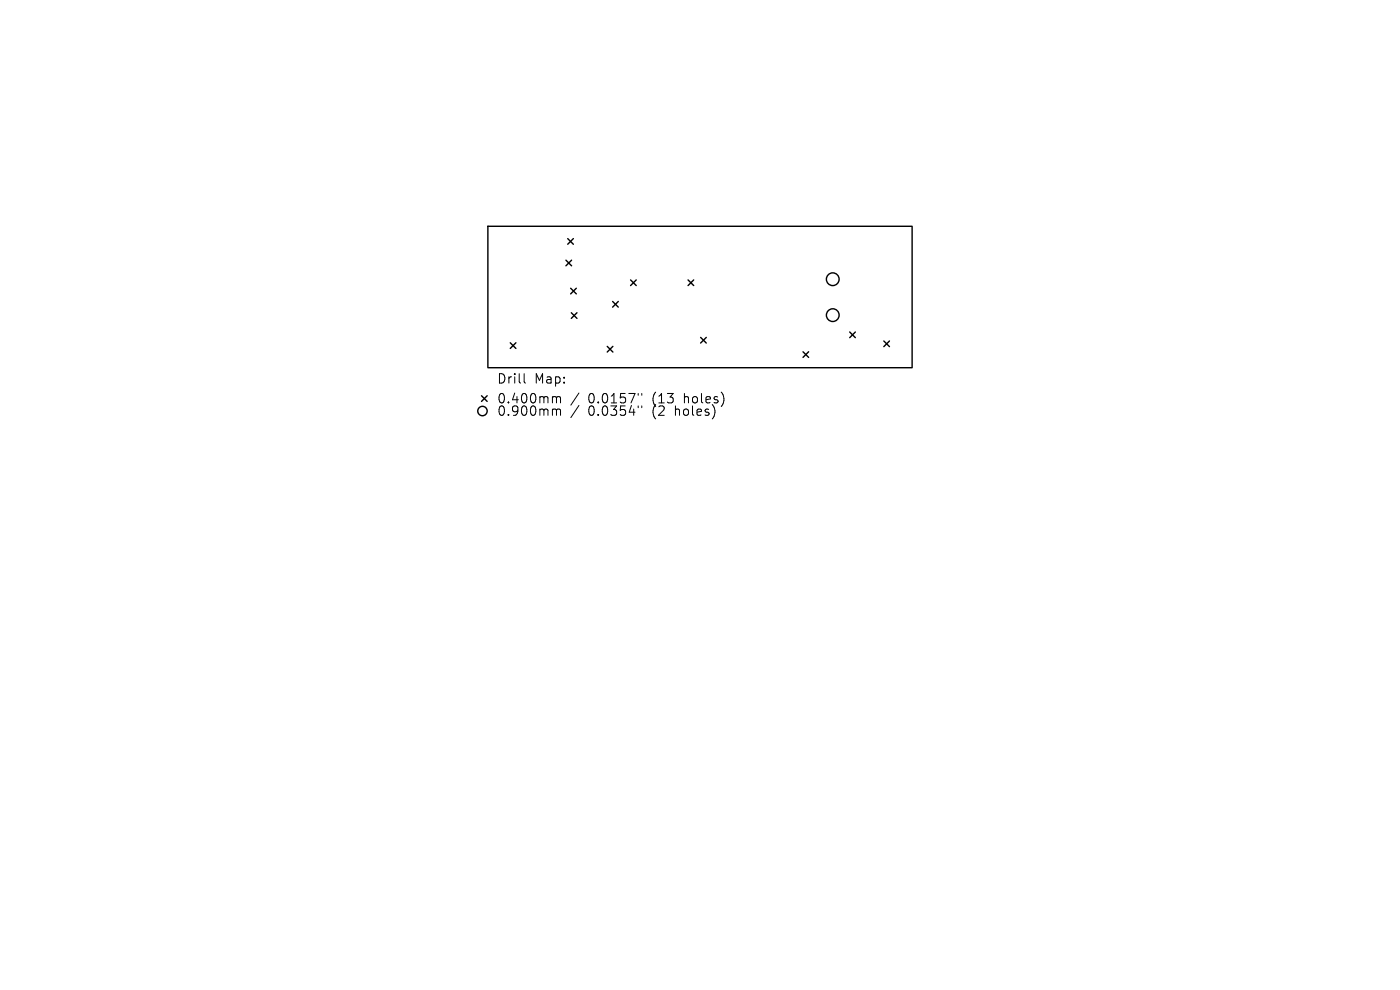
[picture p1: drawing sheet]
<svg xmlns="http://www.w3.org/2000/svg" width="297mm" height="210mm" viewBox="0 0 297 210" stroke-linecap="round" stroke-linejoin="round" font-family="sans-serif">
<defs><g id="words">
<g font-size="2.8">
<text x="105.4" y="81.7">Drill</text>
<text x="113.4" y="81.7">Map:</text>
<text x="105.4" y="85.9">0.400mm</text>
<text x="105.4" y="88.5">0.900mm</text>
<text x="124.8" y="85.9">0.0157&quot;</text>
<text x="124.8" y="88.5">0.0354&quot;</text>
<text x="138.5" y="85.9">(13</text>
<text x="138.5" y="88.5">(2</text>
<text x="143.5" y="88.5">holes)</text>
<text x="145.4" y="85.9">holes)</text>
</g>
</g></defs>
<g fill="none" stroke="#000" stroke-width=".3">
<path d="M103.5 48h90v30h-90zM120.1 55.2l1.2 1.2M120.4 50.6l1.2 1.2M121.3 55.2l-1.2 1.2M121.6 50.6l-1.2 1.2M133.8 59.4l1.2 1.2M135 59.4l-1.2 1.2M146 59.4l1.2 1.2M147.2 59.4l-1.2 1.2M108.2 72.7l1.2 1.2M109.4 72.7l-1.2 1.2M121.1 61.1l1.2 1.2"/>
<path d="M121.2 66.3l1.2 1.2M122.3 61.1l-1.2 1.2M122.4 66.3l-1.2 1.2M128.8 73.5l1.2 1.2M130 64l1.2 1.2M130 73.5l-1.2 1.2M131.2 64l-1.2 1.2M148.6 71.6l1.2 1.2M149.8 71.6l-1.2 1.2M170.4 74.6l1.2 1.2M171.6 74.6l-1.2 1.2M180.3 70.4l1.2 1.2"/>
<path d="M181.5 70.4l-1.2 1.2M187.5 72.3l1.2 1.2M188.7 72.3l-1.2 1.2M102.2 84l1.2 1.2M103.4 84l-1.2 1.2"/>
<circle cx="176.7" cy="59.2" r="1.35"/>
<circle cx="176.7" cy="66.9" r="1.35"/>
<circle cx="102.4" cy="87.2" r="1"/>
</g>
<g fill="none" stroke="#000" stroke-width=".21">
<path d="M111.2 79.3v1.7l.3 .3M117.5 84.1h.3l.3 .3M117.5 86.8h.3l.3 .3M118.1 84.4l.2-.3 .5 .1 .1 1.3M118.1 84.4v1.1M118.1 87.1v1M118.1 87.1l.2-.3 .5 .1 .1 1.2M122.8 83.4l-1.7 2.5M122.8 86l-1.7 2.6M135.4 83.5v.3M135.4 86.1v.4M136.1 83.5v.3"/>
<path d="M136.1 86.1v.4"/>
</g>
<use href="#words"/>
</svg>
